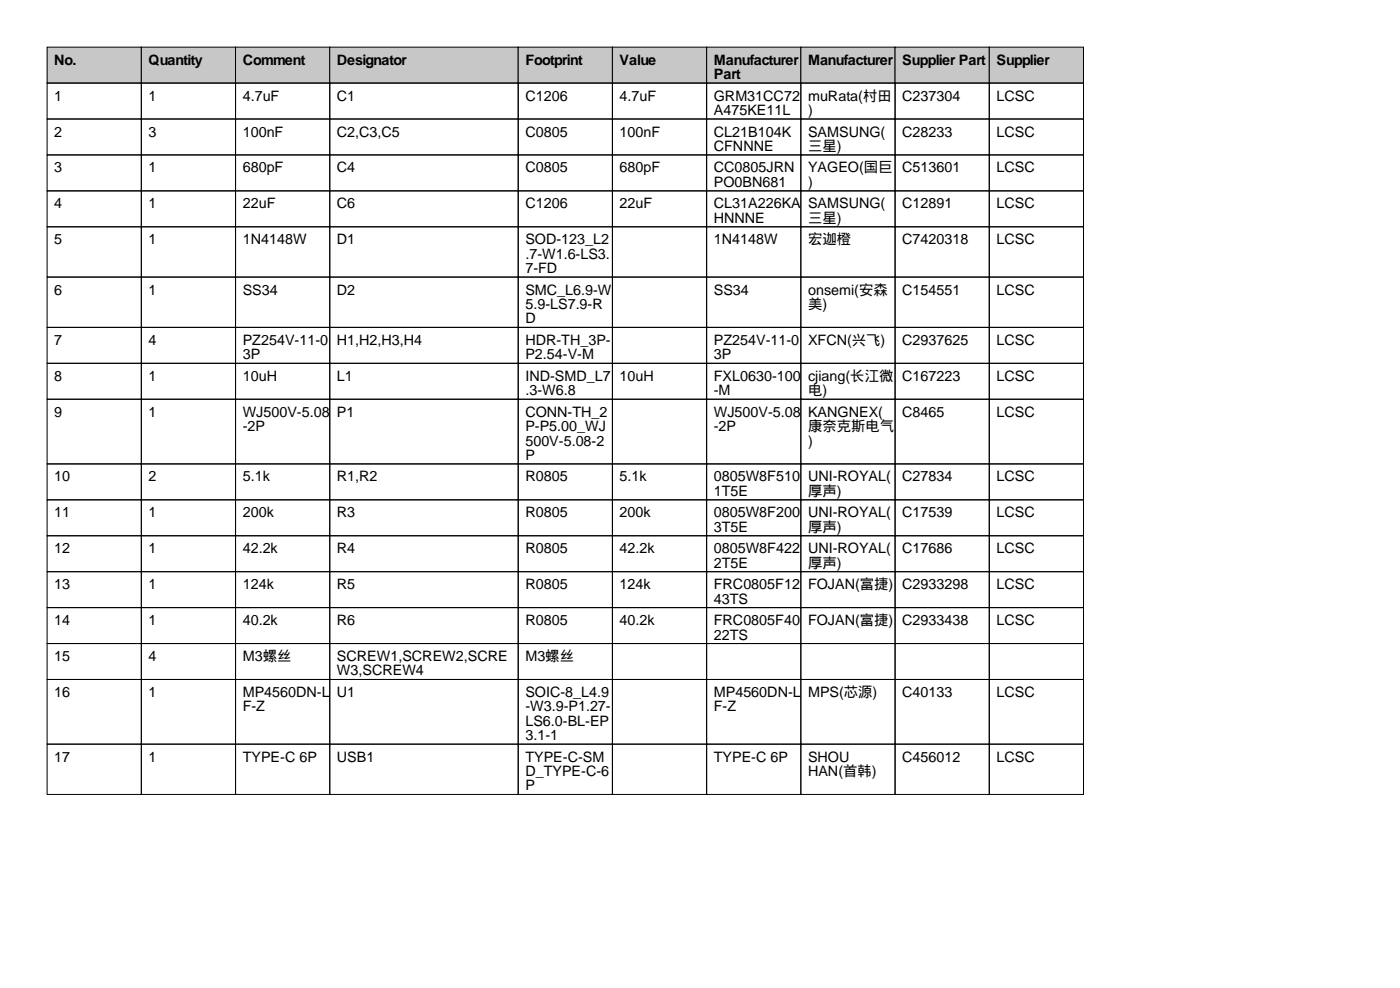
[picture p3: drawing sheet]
<svg xmlns="http://www.w3.org/2000/svg" width="297mm" height="210mm" viewBox="0 0 297 210" stroke-linecap="round" stroke-linejoin="round" font-family="sans-serif">
<defs><g id="words">
<g font-size="3">
<text x="11.5" y="13.7">No.</text>
<text x="31.5" y="13.7">Quantity</text>
<text x="51.5" y="13.7">Comment</text>
<text x="71.5" y="13.7">Designator</text>
<text x="111.5" y="13.7">Footprint</text>
<text x="131.5" y="13.7">Value</text>
<text x="151.5" y="13.7">Manufacturer</text>
<text x="151.5" y="16.8">Part</text>
<text x="171.5" y="13.7">Manufacturer</text>
<text x="191.5" y="13.7">Supplier Part</text>
<text x="211.5" y="13.7">Supplier</text>
<text x="11.5" y="21.3">1</text>
<text x="31.5" y="21.3">1</text>
<text x="51.5" y="21.3">4.7uF</text>
<text x="71.5" y="21.3">C1</text>
<text x="111.5" y="21.3">C1206</text>
<text x="131.5" y="21.3">4.7uF</text>
<text x="151.5" y="21.3">GRM31CC72</text>
<text x="171.5" y="21.3">muRata(村田</text>
<text x="191.5" y="21.3">C237304</text>
<text x="211.5" y="21.3">LCSC</text>
<text x="11.5" y="29">2</text>
<text x="31.5" y="29">3</text>
<text x="51.5" y="29">100nF</text>
<text x="71.5" y="29">C2,C3,C5</text>
<text x="111.5" y="29">C0805</text>
<text x="131.5" y="29">100nF</text>
<text x="151.5" y="24.4">A475KE11L</text>
<text x="151.5" y="29">CL21B104K</text>
<text x="171.5" y="24.4">)</text>
<text x="171.5" y="29">SAMSUNG(</text>
<text x="191.5" y="29">C28233</text>
<text x="211.5" y="29">LCSC</text>
<text x="151.5" y="32">CFNNNE</text>
<text x="171.5" y="32">三星)</text>
<text x="11.5" y="36.6">3</text>
<text x="31.5" y="36.6">1</text>
<text x="51.5" y="36.6">680pF</text>
<text x="71.5" y="36.6">C4</text>
<text x="111.5" y="36.6">C0805</text>
<text x="131.5" y="36.6">680pF</text>
<text x="151.5" y="36.6">CC0805JRN</text>
<text x="151.5" y="39.6">PO0BN681</text>
<text x="171.5" y="36.6">YAGEO(国巨</text>
<text x="171.5" y="39.6">)</text>
<text x="191.5" y="36.6">C513601</text>
<text x="211.5" y="36.6">LCSC</text>
<text x="11.5" y="44.2">4</text>
<text x="31.5" y="44.2">1</text>
<text x="51.5" y="44.2">22uF</text>
<text x="71.5" y="44.2">C6</text>
<text x="111.5" y="44.2">C1206</text>
<text x="131.5" y="44.2">22uF</text>
<text x="151.5" y="44.2">CL31A226KA</text>
<text x="151.5" y="47.2">HNNNE</text>
<text x="171.5" y="44.2">SAMSUNG(</text>
<text x="171.5" y="47.2">三星)</text>
<text x="191.5" y="44.2">C12891</text>
<text x="211.5" y="44.2">LCSC</text>
<text x="11.5" y="51.8">5</text>
<text x="31.5" y="51.8">1</text>
<text x="51.5" y="51.8">1N4148W</text>
<text x="71.5" y="51.8">D1</text>
<text x="111.5" y="51.8">SOD-123_L2</text>
<text x="151.5" y="51.8">1N4148W</text>
<text x="171.5" y="51.8">宏迦橙</text>
<text x="191.5" y="51.8">C7420318</text>
<text x="211.5" y="51.8">LCSC</text>
<text x="111.5" y="54.9">.7-W1.6-LS3.</text>
<text x="111.5" y="57.9">7-FD</text>
<text x="11.5" y="62.5">6</text>
<text x="31.5" y="62.5">1</text>
<text x="51.5" y="62.5">SS34</text>
<text x="71.5" y="62.5">D2</text>
<text x="111.5" y="62.5">SMC_L6.9-W</text>
<text x="111.5" y="65.5">5.9-LS7.9-R</text>
<text x="151.5" y="62.5">SS34</text>
<text x="171.5" y="62.5">onsemi(安森</text>
<text x="171.5" y="65.5">美)</text>
<text x="191.5" y="62.5">C154551</text>
<text x="211.5" y="62.5">LCSC</text>
<text x="111.5" y="68.6">D</text>
<text x="11.5" y="73.2">7</text>
<text x="31.5" y="73.2">4</text>
<text x="51.5" y="73.2">PZ254V-11-0</text>
<text x="51.5" y="76.2">3P</text>
<text x="71.5" y="73.2">H1,H2,H3,H4</text>
<text x="111.5" y="73.2">HDR-TH_3P-</text>
<text x="111.5" y="76.2">P2.54-V-M</text>
<text x="151.5" y="73.2">PZ254V-11-0</text>
<text x="151.5" y="76.2">3P</text>
<text x="171.5" y="73.2">XFCN(兴飞)</text>
<text x="191.5" y="73.2">C2937625</text>
<text x="211.5" y="73.2">LCSC</text>
<text x="11.5" y="80.8">8</text>
<text x="31.5" y="80.8">1</text>
<text x="51.5" y="80.8">10uH</text>
<text x="71.5" y="80.8">L1</text>
<text x="111.5" y="80.8">IND-SMD_L7</text>
<text x="111.5" y="83.8">.3-W6.8</text>
<text x="131.5" y="80.8">10uH</text>
<text x="151.5" y="80.8">FXL0630-100</text>
<text x="151.5" y="83.8">-M</text>
<text x="171.5" y="80.8">cjiang(长江微</text>
<text x="171.5" y="83.8">电)</text>
<text x="191.5" y="80.8">C167223</text>
<text x="211.5" y="80.8">LCSC</text>
<text x="11.5" y="88.4">9</text>
<text x="31.5" y="88.4">1</text>
<text x="51.5" y="88.4">WJ500V-5.08</text>
<text x="71.5" y="88.4">P1</text>
<text x="111.5" y="88.4">CONN-TH_2</text>
<text x="151.5" y="88.4">WJ500V-5.08</text>
<text x="171.5" y="88.4">KANGNEX(</text>
<text x="191.5" y="88.4">C8465</text>
<text x="211.5" y="88.4">LCSC</text>
<text x="51.5" y="91.4">-2P</text>
<text x="111.5" y="91.4">P-P5.00_WJ</text>
<text x="111.5" y="94.5">500V-5.08-2</text>
<text x="151.5" y="91.4">-2P</text>
<text x="171.5" y="91.4">康奈克斯电气</text>
<text x="171.5" y="94.5">)</text>
<text x="111.5" y="97.5">P</text>
<text x="11.5" y="102.1">10</text>
<text x="31.5" y="102.1">2</text>
<text x="51.5" y="102.1">5.1k</text>
<text x="71.5" y="102.1">R1,R2</text>
<text x="111.5" y="102.1">R0805</text>
<text x="131.5" y="102.1">5.1k</text>
<text x="151.5" y="102.1">0805W8F510</text>
<text x="151.5" y="105.2">1T5E</text>
<text x="171.5" y="102.1">UNI-ROYAL(</text>
<text x="171.5" y="105.2">厚声)</text>
<text x="191.5" y="102.1">C27834</text>
<text x="211.5" y="102.1">LCSC</text>
<text x="11.5" y="109.7">11</text>
<text x="31.5" y="109.7">1</text>
<text x="51.5" y="109.7">200k</text>
<text x="71.5" y="109.7">R3</text>
<text x="111.5" y="109.7">R0805</text>
<text x="131.5" y="109.7">200k</text>
<text x="151.5" y="109.7">0805W8F200</text>
<text x="151.5" y="112.8">3T5E</text>
<text x="171.5" y="109.7">UNI-ROYAL(</text>
<text x="171.5" y="112.8">厚声)</text>
<text x="191.5" y="109.7">C17539</text>
<text x="211.5" y="109.7">LCSC</text>
<text x="11.5" y="117.4">12</text>
<text x="31.5" y="117.4">1</text>
<text x="51.5" y="117.4">42.2k</text>
<text x="71.5" y="117.4">R4</text>
<text x="111.5" y="117.4">R0805</text>
<text x="131.5" y="117.4">42.2k</text>
<text x="151.5" y="117.4">0805W8F422</text>
<text x="171.5" y="117.4">UNI-ROYAL(</text>
<text x="191.5" y="117.4">C17686</text>
<text x="211.5" y="117.4">LCSC</text>
<text x="11.5" y="125">13</text>
<text x="31.5" y="125">1</text>
<text x="51.5" y="125">124k</text>
<text x="71.5" y="125">R5</text>
<text x="111.5" y="125">R0805</text>
<text x="131.5" y="125">124k</text>
<text x="151.5" y="120.4">2T5E</text>
<text x="151.5" y="125">FRC0805F12</text>
<text x="171.5" y="120.4">厚声)</text>
<text x="171.5" y="125">FOJAN(富捷)</text>
<text x="191.5" y="125">C2933298</text>
<text x="211.5" y="125">LCSC</text>
<text x="151.5" y="128">43TS</text>
<text x="11.5" y="132.6">14</text>
<text x="31.5" y="132.6">1</text>
<text x="51.5" y="132.6">40.2k</text>
<text x="71.5" y="132.6">R6</text>
<text x="111.5" y="132.6">R0805</text>
<text x="131.5" y="132.6">40.2k</text>
<text x="151.5" y="132.6">FRC0805F40</text>
<text x="151.5" y="135.6">22TS</text>
<text x="171.5" y="132.6">FOJAN(富捷)</text>
<text x="191.5" y="132.6">C2933438</text>
<text x="211.5" y="132.6">LCSC</text>
<text x="11.5" y="140.2">15</text>
<text x="31.5" y="140.2">4</text>
<text x="51.5" y="140.2">M3螺丝</text>
<text x="71.5" y="140.2">SCREW1,SCREW2,SCRE</text>
<text x="71.5" y="143.3">W3,SCREW4</text>
<text x="111.5" y="140.2">M3螺丝</text>
<text x="11.5" y="147.8">16</text>
<text x="31.5" y="147.8">1</text>
<text x="51.5" y="147.8">MP4560DN-L</text>
<text x="71.5" y="147.8">U1</text>
<text x="111.5" y="147.8">SOIC-8_L4.9</text>
<text x="151.5" y="147.8">MP4560DN-L</text>
<text x="171.5" y="147.8">MPS(芯源)</text>
<text x="191.5" y="147.8">C40133</text>
<text x="211.5" y="147.8">LCSC</text>
<text x="51.5" y="150.9">F-Z</text>
<text x="111.5" y="150.9">-W3.9-P1.27-</text>
<text x="111.5" y="153.9">LS6.0-BL-EP</text>
<text x="151.5" y="150.9">F-Z</text>
<text x="11.5" y="161.5">17</text>
<text x="31.5" y="161.5">1</text>
<text x="51.5" y="161.5">TYPE-C 6P</text>
<text x="71.5" y="161.5">USB1</text>
<text x="111.5" y="157">3.1-1</text>
<text x="111.5" y="161.5">TYPE-C-SM</text>
<text x="151.5" y="161.5">TYPE-C 6P</text>
<text x="171.5" y="161.5">SHOU</text>
<text x="191.5" y="161.5">C456012</text>
<text x="211.5" y="161.5">LCSC</text>
<text x="111.5" y="164.6">D_TYPE-C-6</text>
<text x="111.5" y="167.6">P</text>
<text x="171.5" y="164.6">HAN(首韩)</text>
</g>
</g></defs>
<g fill="#c7c7c7" stroke="#000" stroke-width=".21">
<path d="M10 10h20v7.6h-20z"/>
<path d="M30 10h20v7.6h-20z"/>
<path d="M50 10h20v7.6h-20z"/>
<path d="M70 10h40v7.6h-40z"/>
<path d="M110 10h20v7.6h-20z"/>
<path d="M130 10h20v7.6h-20z"/>
<path d="M150 10h20v7.6h-20z"/>
<path d="M170 10h20v7.6h-20z"/>
<path d="M190 10h20v7.6h-20z"/>
<path d="M210 10h20v7.6h-20z"/>
</g>
<g fill="none" stroke="#000" stroke-width=".21">
<path d="M10 17.6h20v7.6h-20zM30 17.6h20v7.6h-20zM50 17.6h20v7.6h-20zM70 17.6h40v7.6h-40zM110 17.6h20v7.6h-20zM130 17.6h20v7.6h-20zM150 17.6h20v7.6h-20zM170 17.6h20v7.6h-20zM190 17.6h20v7.6h-20zM210 17.6h20v7.6h-20zM10 25.2h20v7.7h-20zM10 32.9h20v7.6h-20z"/>
<path d="M30 25.2h20v7.7h-20zM30 32.9h20v7.6h-20zM50 25.2h20v7.7h-20zM50 32.9h20v7.6h-20zM70 25.2h40v7.7h-40zM70 32.9h40v7.6h-40zM110 25.2h20v7.7h-20zM110 32.9h20v7.6h-20zM130 25.2h20v7.7h-20zM130 32.9h20v7.6h-20zM150 25.2h20v7.7h-20zM150 32.9h20v7.6h-20z"/>
<path d="M170 25.2h20v7.7h-20zM170 32.9h20v7.6h-20zM190 25.2h20v7.7h-20zM190 32.9h20v7.6h-20zM210 25.2h20v7.7h-20zM210 32.9h20v7.6h-20zM10 40.5h20v7.6h-20zM10 48.1h20v10.7h-20zM10 58.8h20v10.6h-20zM30 40.5h20v7.6h-20zM30 48.1h20v10.7h-20zM30 58.8h20v10.6h-20z"/>
<path d="M50 40.5h20v7.6h-20zM50 48.1h20v10.7h-20zM50 58.8h20v10.6h-20zM70 40.5h40v7.6h-40zM70 48.1h40v10.7h-40zM70 58.8h40v10.6h-40zM110 40.5h20v7.6h-20zM110 48.1h20v10.7h-20zM110 58.8h20v10.6h-20zM130 40.5h20v7.6h-20zM130 48.1h20v10.7h-20zM130 58.8h20v10.6h-20z"/>
<path d="M150 40.5h20v7.6h-20zM150 48.1h20v10.7h-20zM150 58.8h20v10.6h-20zM170 40.5h20v7.6h-20zM170 48.1h20v10.7h-20zM170 58.8h20v10.6h-20zM190 40.5h20v7.6h-20zM190 48.1h20v10.7h-20zM190 58.8h20v10.6h-20zM210 40.5h20v7.6h-20zM210 48.1h20v10.7h-20zM210 58.8h20v10.6h-20z"/>
<path d="M10 69.4h20v7.7h-20zM10 77.1h20v7.6h-20zM30 69.4h20v7.7h-20zM30 77.1h20v7.6h-20zM50 69.4h20v7.7h-20zM50 77.1h20v7.6h-20zM70 69.4h40v7.7h-40zM70 77.1h40v7.6h-40zM110 69.4h20v7.7h-20zM110 77.1h20v7.6h-20zM130 69.4h20v7.7h-20zM130 77.1h20v7.6h-20z"/>
<path d="M150 69.4h20v7.7h-20zM150 77.1h20v7.6h-20zM170 69.4h20v7.7h-20zM170 77.1h20v7.6h-20zM190 69.4h20v7.7h-20zM190 77.1h20v7.6h-20zM210 69.4h20v7.7h-20zM210 77.1h20v7.6h-20zM10 84.7h20v13.7h-20zM10 98.4h20v7.6h-20zM30 84.7h20v13.7h-20zM30 98.4h20v7.6h-20z"/>
<path d="M50 84.7h20v13.7h-20zM50 98.4h20v7.6h-20zM70 84.7h40v13.7h-40zM70 98.4h40v7.6h-40zM110 84.7h20v13.7h-20zM110 98.4h20v7.6h-20zM130 84.7h20v13.7h-20zM130 98.4h20v7.6h-20zM150 84.7h20v13.7h-20zM150 98.4h20v7.6h-20zM170 84.7h20v13.7h-20zM170 98.4h20v7.6h-20z"/>
<path d="M190 84.7h20v13.7h-20zM190 98.4h20v7.6h-20zM210 84.7h20v13.7h-20zM210 98.4h20v7.6h-20zM10 106h20v7.6h-20zM10 113.6h20v7.7h-20zM30 106h20v7.6h-20zM30 113.6h20v7.7h-20zM50 106h20v7.6h-20zM50 113.6h20v7.7h-20zM70 106h40v7.6h-40zM70 113.6h40v7.7h-40z"/>
<path d="M110 106h20v7.6h-20zM110 113.6h20v7.7h-20zM130 106h20v7.6h-20zM130 113.6h20v7.7h-20zM150 106h20v7.6h-20zM150 113.6h20v7.7h-20zM170 106h20v7.6h-20zM170 113.6h20v7.7h-20zM190 106h20v7.6h-20zM190 113.6h20v7.7h-20zM210 106h20v7.6h-20zM210 113.6h20v7.7h-20z"/>
<path d="M10 121.3h20v7.6h-20zM10 128.9h20v7.6h-20zM10 136.5h20v7.6h-20zM30 121.3h20v7.6h-20zM30 128.9h20v7.6h-20zM30 136.5h20v7.6h-20zM50 121.3h20v7.6h-20zM50 128.9h20v7.6h-20zM50 136.5h20v7.6h-20zM70 121.3h40v7.6h-40zM70 128.9h40v7.6h-40zM70 136.5h40v7.6h-40z"/>
<path d="M110 121.3h20v7.6h-20zM110 128.9h20v7.6h-20zM110 136.5h20v7.6h-20zM130 121.3h20v7.6h-20zM130 128.9h20v7.6h-20zM130 136.5h20v7.6h-20zM150 121.3h20v7.6h-20zM150 128.9h20v7.6h-20zM150 136.5h20v7.6h-20zM170 121.3h20v7.6h-20zM170 128.9h20v7.6h-20zM170 136.5h20v7.6h-20z"/>
<path d="M190 121.3h20v7.6h-20zM190 128.9h20v7.6h-20zM190 136.5h20v7.6h-20zM210 121.3h20v7.6h-20zM210 128.9h20v7.6h-20zM210 136.5h20v7.6h-20zM10 144.1h20v13.7h-20zM10 157.8h20v10.7h-20zM30 144.1h20v13.7h-20zM30 157.8h20v10.7h-20zM50 144.1h20v13.7h-20zM50 157.8h20v10.7h-20z"/>
<path d="M70 144.1h40v13.7h-40zM70 157.8h40v10.7h-40zM110 144.1h20v13.7h-20zM110 157.8h20v10.7h-20zM130 144.1h20v13.7h-20zM130 157.8h20v10.7h-20zM150 144.1h20v13.7h-20zM150 157.8h20v10.7h-20zM170 144.1h20v13.7h-20zM170 157.8h20v10.7h-20zM190 144.1h20v13.7h-20zM190 157.8h20v10.7h-20z"/>
<path d="M210 144.1h20v13.7h-20zM210 157.8h20v10.7h-20z"/>
</g>
<use href="#words"/>
</svg>
